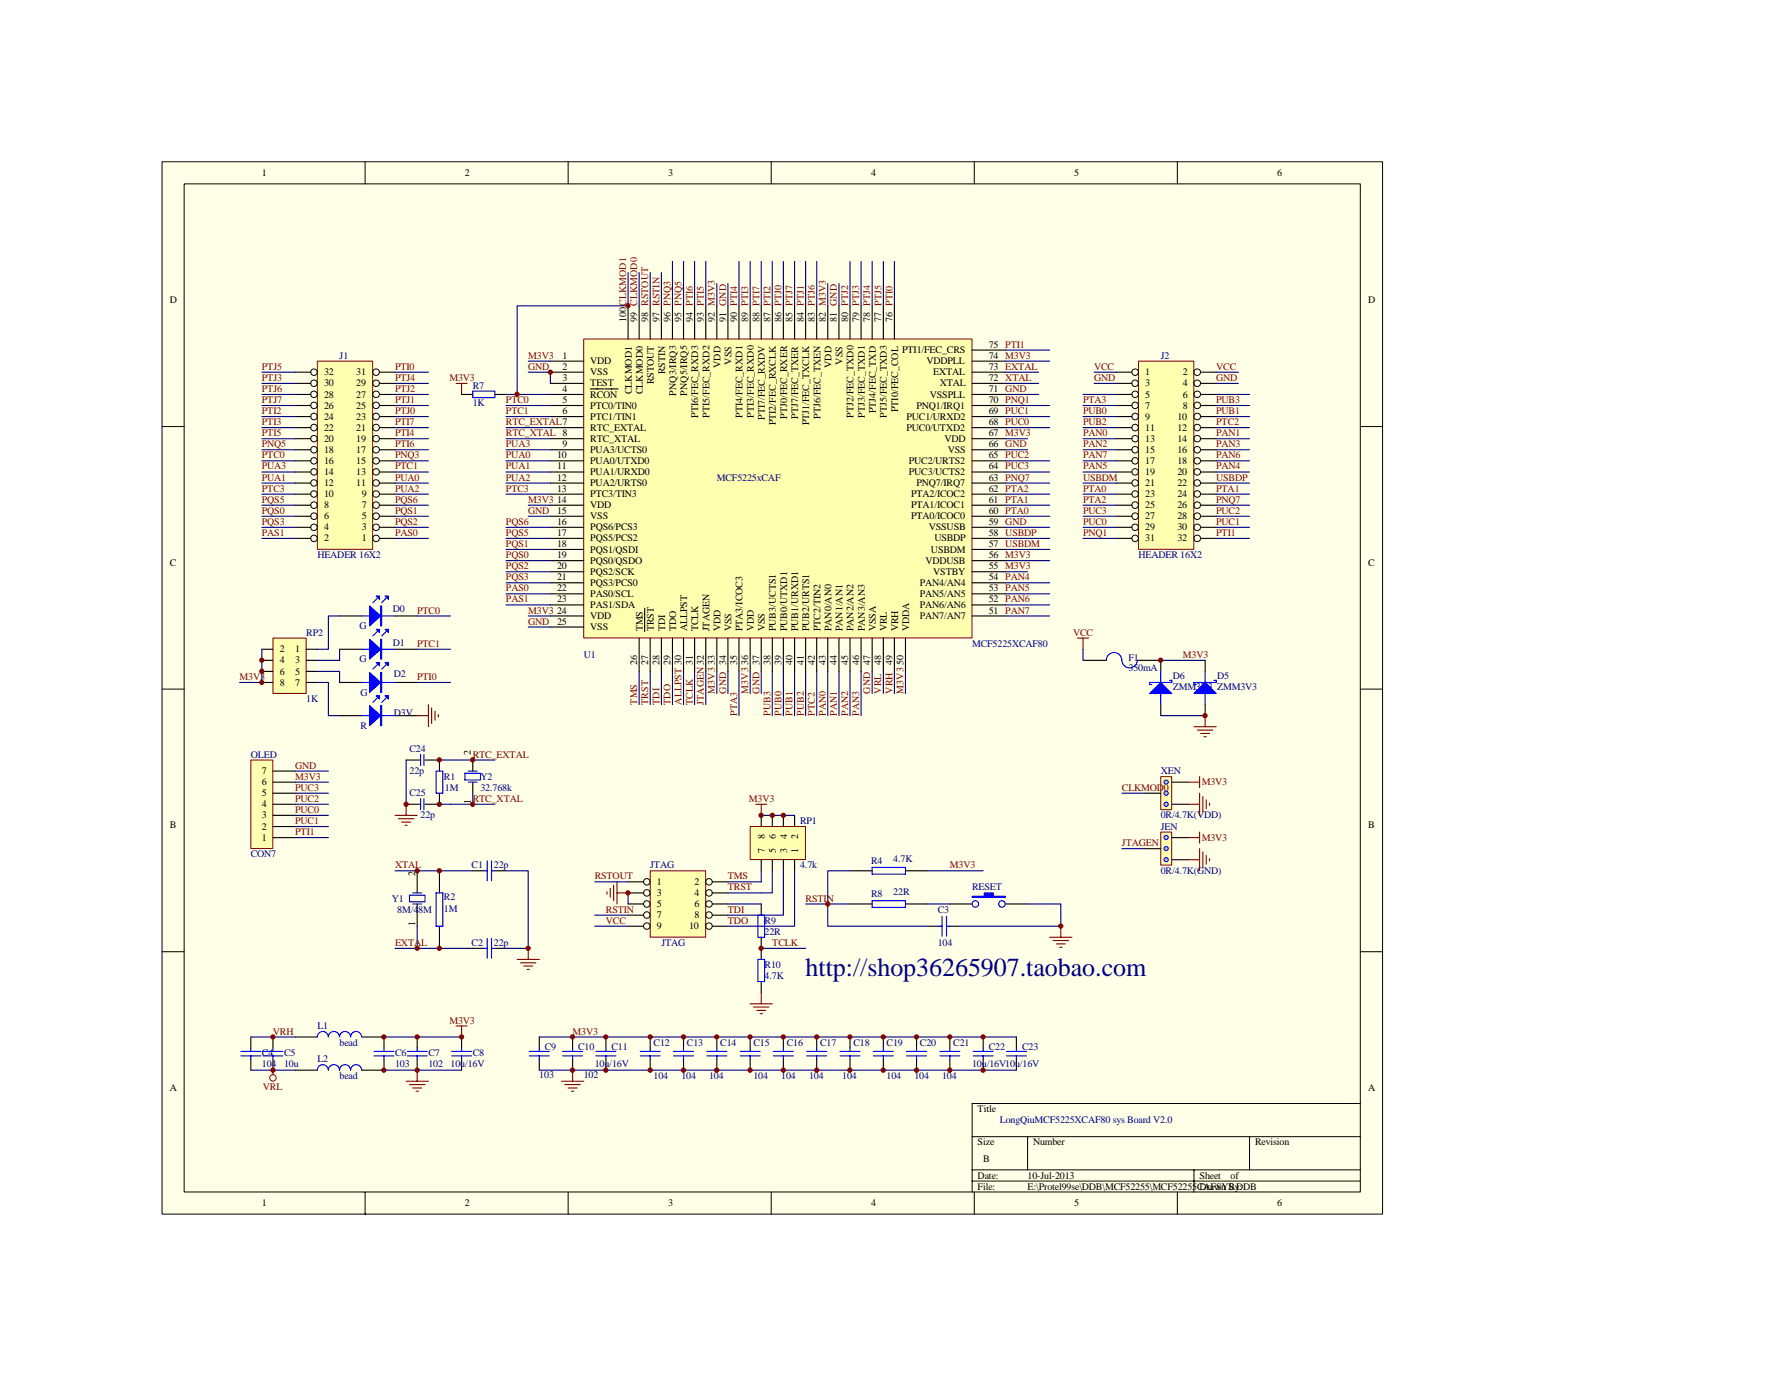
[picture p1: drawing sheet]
<svg xmlns="http://www.w3.org/2000/svg" width="279mm" height="216mm" viewBox="0 0 279 216" stroke-linecap="round" stroke-linejoin="round" font-family="sans-serif">
<defs><g id="words">
<text font-size="4.1" fill="#000080" x="126.4" y="153.1">http://shop36265907.taobao.com</text>
<g font-size="1.6">
<text x="41.1" y="27.6">1</text>
<text x="72.9" y="27.6">2</text>
<text x="104.8" y="27.6">3</text>
<text x="136.7" y="27.6">4</text>
<text x="168.5" y="27.6">5</text>
<text x="200.4" y="27.6">6</text>
<text x="26.6" y="47.6">D</text>
<text x="214.7" y="47.6">D</text>
<text x="98.2" y="50.6" transform="rotate(-90 98.2 50.6)">100CLKMOD1</text>
<text x="100" y="50.6" transform="rotate(-90 100 50.6)">99 CLKMOD0</text>
<text x="101.7" y="50.6" transform="rotate(-90 101.7 50.6)">98 RSTOUT</text>
<text x="103.4" y="50.6" transform="rotate(-90 103.4 50.6)">97 RSTIN</text>
<text x="105.2" y="50.6" transform="rotate(-90 105.2 50.6)">96 PNQ3</text>
<text x="106.9" y="50.6" transform="rotate(-90 106.9 50.6)">95 PNQ5</text>
<text x="108.7" y="50.6" transform="rotate(-90 108.7 50.6)">94 PTI6</text>
<text x="110.4" y="50.6" transform="rotate(-90 110.4 50.6)">93 PTI5</text>
<text x="112.2" y="50.6" transform="rotate(-90 112.2 50.6)">92 M3V3</text>
<text x="113.9" y="50.6" transform="rotate(-90 113.9 50.6)">91 GND</text>
<text x="115.6" y="50.6" transform="rotate(-90 115.6 50.6)">90 PTI4</text>
<text x="117.4" y="50.6" transform="rotate(-90 117.4 50.6)">89 PTI3</text>
<text x="119.1" y="50.6" transform="rotate(-90 119.1 50.6)">88 PTI7</text>
<text x="120.9" y="50.6" transform="rotate(-90 120.9 50.6)">87 PTI2</text>
<text x="122.6" y="50.6" transform="rotate(-90 122.6 50.6)">86 PTJ0</text>
<text x="124.3" y="50.6" transform="rotate(-90 124.3 50.6)">85 PTJ7</text>
<text x="126.1" y="50.6" transform="rotate(-90 126.1 50.6)">84 PTJ1</text>
<text x="127.8" y="50.6" transform="rotate(-90 127.8 50.6)">83 PTJ6</text>
<text x="129.6" y="50.6" transform="rotate(-90 129.6 50.6)">82 M3V3</text>
<text x="131.3" y="50.6" transform="rotate(-90 131.3 50.6)">81 GND</text>
<text x="133.1" y="50.6" transform="rotate(-90 133.1 50.6)">80 PTJ2</text>
<text x="134.8" y="50.6" transform="rotate(-90 134.8 50.6)">79 PTJ3</text>
<text x="136.5" y="50.6" transform="rotate(-90 136.5 50.6)">78 PTJ4</text>
<text x="138.3" y="50.6" transform="rotate(-90 138.3 50.6)">77 PTJ5</text>
<text x="140" y="50.6" transform="rotate(-90 140 50.6)">76 PTI0</text>
<text x="50.8" y="58.9">32</text>
<text x="55.9" y="58.9">31</text>
<text x="88.3" y="56.3">1</text>
<text x="88.3" y="58">2</text>
<text x="88.3" y="59.8">3</text>
<text x="92.6" y="57.1">VDD</text>
<text x="92.6" y="58.9">VSS</text>
<text x="104.3" y="58.8" transform="rotate(-90 104.3 58.8)">RSTIN</text>
<text x="113" y="57.7" transform="rotate(-90 113 57.7)">VDD</text>
<text x="114.8" y="57.2" transform="rotate(-90 114.8 57.2)">VSS</text>
<text x="130.4" y="57.7" transform="rotate(-90 130.4 57.7)">VDD</text>
<text x="132.2" y="57.2" transform="rotate(-90 132.2 57.2)">VSS</text>
<text x="141.5" y="55.4">PTI1/FEC_CRS</text>
<text x="145.4" y="57.1">VDDPLL</text>
<text x="146.4" y="58.9">EXTAL</text>
<text x="155.1" y="54.5">75 PTI1</text>
<text x="155.1" y="58">73 EXTAL</text>
<text x="155.1" y="56.3">74 M3V3</text>
<text x="155.1" y="59.8">72 XTAL</text>
<text x="179.7" y="58.9">1</text>
<text x="185.6" y="58.9">2</text>
<text x="50.8" y="65.8">24</text>
<text x="50.8" y="64.1">26</text>
<text x="50.8" y="62.4">28</text>
<text x="50.8" y="60.6">30</text>
<text x="55.9" y="65.8">23</text>
<text x="55.9" y="64.1">25</text>
<text x="55.9" y="62.4">27</text>
<text x="55.9" y="60.6">29</text>
<text x="88.3" y="61.5">4</text>
<text x="88.3" y="63.2">5</text>
<text x="88.3" y="65">6</text>
<text x="92.6" y="60.6">TEST</text>
<text x="92.6" y="62.4">RCON</text>
<text x="92.6" y="64.1">PTC0/TIN0</text>
<text x="92.6" y="65.8">PTC1/TIN1</text>
<text x="99.1" y="61.9" transform="rotate(-90 99.1 61.9)">CLKMOD1</text>
<text x="100.8" y="61.9" transform="rotate(-90 100.8 61.9)">CLKMOD0</text>
<text x="102.6" y="60.3" transform="rotate(-90 102.6 60.3)">RSTOUT</text>
<text x="106.1" y="62.1" transform="rotate(-90 106.1 62.1)">PNQ3/IRQ3</text>
<text x="107.8" y="62.1" transform="rotate(-90 107.8 62.1)">PNQ5/IRQ5</text>
<text x="109.5" y="65.5" transform="rotate(-90 109.5 65.5)">PTI6/FEC_RXD3</text>
<text x="111.3" y="65.5" transform="rotate(-90 111.3 65.5)">PTI5/FEC_RXD2</text>
<text x="116.5" y="65.5" transform="rotate(-90 116.5 65.5)">PTI4/FEC_RXD1</text>
<text x="118.3" y="65.5" transform="rotate(-90 118.3 65.5)">PTI3/FEC_RXD0</text>
<text x="120" y="65.9" transform="rotate(-90 120 65.9)">PTI7/FEC_RXDV</text>
<text x="123.5" y="65.7" transform="rotate(-90 123.5 65.7)">PTJ0/FEC_RXER</text>
<text x="125.2" y="65.7" transform="rotate(-90 125.2 65.7)">PTJ7/FEC_TXER</text>
<text x="128.7" y="65.7" transform="rotate(-90 128.7 65.7)">PTJ6/FEC_TXEN</text>
<text x="133.9" y="65.5" transform="rotate(-90 133.9 65.5)">PTJ2/FEC_TXD0</text>
<text x="135.7" y="65.5" transform="rotate(-90 135.7 65.5)">PTJ3/FEC_TXD1</text>
<text x="137.4" y="64.8" transform="rotate(-90 137.4 64.8)">PTJ4/FEC_TXD</text>
<text x="139.1" y="65.5" transform="rotate(-90 139.1 65.5)">PTJ5/FEC_TXD3</text>
<text x="140.9" y="64.7" transform="rotate(-90 140.9 64.7)">PTI0/FEC_COL</text>
<text x="142.2" y="65.8">PUC1/URXD2</text>
<text x="143.8" y="64.1">PNQ1/IRQ1</text>
<text x="145.9" y="62.4">VSSPLL</text>
<text x="147.4" y="60.6">XTAL</text>
<text x="155.1" y="63.2">70 PNQ1</text>
<text x="155.1" y="61.5">71 GND</text>
<text x="155.1" y="65">69 PUC1</text>
<text x="179.7" y="60.6">3</text>
<text x="179.7" y="62.4">5</text>
<text x="179.7" y="64.1">7</text>
<text x="179.7" y="65.8">9</text>
<text x="184.7" y="65.8">10</text>
<text x="185.6" y="60.6">4</text>
<text x="185.6" y="62.4">6</text>
<text x="185.6" y="64.1">8</text>
<text x="50.8" y="71.1">18</text>
<text x="50.8" y="69.3">20</text>
<text x="50.8" y="67.6">22</text>
<text x="55.9" y="71.1">17</text>
<text x="55.9" y="69.3">19</text>
<text x="55.9" y="67.6">21</text>
<text x="87.4" y="71.9">10</text>
<text x="88.3" y="70.2">9</text>
<text x="92.6" y="67.6">RTC_EXTAL</text>
<text x="92.6" y="69.3">RTC_XTAL</text>
<text x="92.6" y="71.1">PUA3/UCTS0</text>
<text x="121.7" y="66.8" transform="rotate(-90 121.7 66.8)">PTI2/FEC_RXCLK</text>
<text x="127" y="66.8" transform="rotate(-90 127 66.8)">PTJ1/FEC_TXCLK</text>
<text x="142.2" y="67.6">PUC0/UTXD2</text>
<text x="148.1" y="69.3">VDD</text>
<text x="148.7" y="71.1">VSS</text>
<text x="155.1" y="70.2">66 GND</text>
<text x="155.1" y="66.7">68 PUC0</text>
<text x="155.1" y="71.9">65 PUC2</text>
<text x="155.1" y="68.5">67 M3V3</text>
<text x="179.7" y="67.6">11</text>
<text x="179.7" y="69.3">13</text>
<text x="179.7" y="71.1">15</text>
<text x="184.7" y="67.6">12</text>
<text x="184.7" y="69.3">14</text>
<text x="184.7" y="71.1">16</text>
<text x="50.8" y="76.3">12</text>
<text x="50.8" y="74.5">14</text>
<text x="50.8" y="72.8">16</text>
<text x="55.9" y="76.3">11</text>
<text x="55.9" y="74.5">13</text>
<text x="55.9" y="72.8">15</text>
<text x="87.4" y="73.7">11</text>
<text x="87.4" y="75.4">12</text>
<text x="87.4" y="77.2">13</text>
<text x="92.6" y="72.8">PUA0/UTXD0</text>
<text x="92.6" y="74.5">PUA1/URXD0</text>
<text x="92.6" y="76.3">PUA2/URTS0</text>
<text x="142.6" y="74.5">PUC3/UCTS2</text>
<text x="142.6" y="72.8">PUC2/URTS2</text>
<text x="143.8" y="76.3">PNQ7/IRQ7</text>
<text x="155.1" y="75.4">63 PNQ7</text>
<text x="155.1" y="77.2">62 PTA2</text>
<text x="155.1" y="73.7">64 PUC3</text>
<text x="179.7" y="72.8">17</text>
<text x="179.7" y="74.5">19</text>
<text x="179.7" y="76.3">21</text>
<text x="184.7" y="72.8">18</text>
<text x="184.7" y="74.5">20</text>
<text x="184.7" y="76.3">22</text>
<text x="50.8" y="83.2">4</text>
<text x="50.8" y="81.5">6</text>
<text x="50.8" y="79.8">8</text>
<text x="50.8" y="78">10</text>
<text x="56.7" y="83.2">3</text>
<text x="56.7" y="81.5">5</text>
<text x="56.7" y="79.8">7</text>
<text x="56.7" y="78">9</text>
<text x="87.4" y="78.9">14</text>
<text x="87.4" y="80.6">15</text>
<text x="87.4" y="82.4">16</text>
<text x="92.6" y="78">PTC3/TIN3</text>
<text x="92.6" y="79.8">VDD</text>
<text x="92.6" y="81.5">VSS</text>
<text x="92.6" y="83.2">PQS6/PCS3</text>
<text x="142.9" y="81.5">PTA0/ICOC0</text>
<text x="142.9" y="79.8">PTA1/ICOC1</text>
<text x="142.9" y="78">PTA2/ICOC2</text>
<text x="145.7" y="83.2">VSSUSB</text>
<text x="155.1" y="80.6">60 PTA0</text>
<text x="155.1" y="78.9">61 PTA1</text>
<text x="155.1" y="82.4">59 GND</text>
<text x="179.7" y="78">23</text>
<text x="179.7" y="79.8">25</text>
<text x="179.7" y="81.5">27</text>
<text x="179.7" y="83.2">29</text>
<text x="184.7" y="78">24</text>
<text x="184.7" y="79.8">26</text>
<text x="184.7" y="81.5">28</text>
<text x="184.7" y="83.2">30</text>
<text x="26.6" y="88.8">C</text>
<text x="50.8" y="85">2</text>
<text x="56.7" y="85">1</text>
<text x="87.4" y="84.1">17</text>
<text x="87.4" y="85.8">18</text>
<text x="87.4" y="87.6">19</text>
<text x="87.4" y="89.3">20</text>
<text x="92.6" y="85">PQS5/PCS2</text>
<text x="92.6" y="86.7">PQS1/QSDI</text>
<text x="92.6" y="88.4">PQS0/QSDO</text>
<text x="145.2" y="88.4">VDDUSB</text>
<text x="146" y="86.7">USBDM</text>
<text x="146.6" y="85">USBDP</text>
<text x="155.1" y="87.6">56 M3V3</text>
<text x="155.1" y="84.1">58 USBDP</text>
<text x="155.1" y="89.3">55 M3V3</text>
<text x="155.1" y="85.8">57 USBDM</text>
<text x="179.7" y="85">31</text>
<text x="184.7" y="85">32</text>
<text x="214.7" y="88.8">C</text>
<text x="87.4" y="91.1">21</text>
<text x="87.4" y="92.8">22</text>
<text x="87.4" y="94.5">23</text>
<text x="92.6" y="90.2">PQS2/SCK</text>
<text x="92.6" y="91.9">PQS3/PCS0</text>
<text x="92.6" y="93.7">PAS0/SCL</text>
<text x="92.6" y="95.4">PAS1/SDA</text>
<text x="144.3" y="95.4">PAN6/AN6</text>
<text x="144.3" y="93.7">PAN5/AN5</text>
<text x="144.3" y="91.9">PAN4/AN4</text>
<text x="146.4" y="90.2">VSTBY</text>
<text x="155.1" y="94.5">52 PAN6</text>
<text x="155.1" y="92.8">53 PAN5</text>
<text x="155.1" y="91.1">54 PAN4</text>
<text x="87.4" y="96.3">24</text>
<text x="87.4" y="98">25</text>
<text x="92.6" y="97.1">VDD</text>
<text x="92.6" y="98.9">VSS</text>
<text x="100.8" y="99.1" transform="rotate(-90 100.8 99.1)">TMS</text>
<text x="102.6" y="99.1" transform="rotate(-90 102.6 99.1)">TRST</text>
<text x="104.3" y="99.1" transform="rotate(-90 104.3 99.1)">TDI</text>
<text x="106.1" y="99.1" transform="rotate(-90 106.1 99.1)">TDO</text>
<text x="107.8" y="99.1" transform="rotate(-90 107.8 99.1)">ALLPST</text>
<text x="109.5" y="99.1" transform="rotate(-90 109.5 99.1)">TCLK</text>
<text x="111.3" y="99.1" transform="rotate(-90 111.3 99.1)">JTAGEN</text>
<text x="113" y="99.1" transform="rotate(-90 113 99.1)">VDD</text>
<text x="114.8" y="99.1" transform="rotate(-90 114.8 99.1)">VSS</text>
<text x="116.5" y="99.1" transform="rotate(-90 116.5 99.1)">PTA3/ICOC3</text>
<text x="118.3" y="99.1" transform="rotate(-90 118.3 99.1)">VDD</text>
<text x="120" y="99.1" transform="rotate(-90 120 99.1)">VSS</text>
<text x="121.7" y="99.1" transform="rotate(-90 121.7 99.1)">PUB3/UCTS1</text>
<text x="123.5" y="99.1" transform="rotate(-90 123.5 99.1)">PUB0/UTXD1</text>
<text x="125.2" y="99.1" transform="rotate(-90 125.2 99.1)">PUB1/URXD1</text>
<text x="127" y="99.1" transform="rotate(-90 127 99.1)">PUB2/URTS1</text>
<text x="128.7" y="99.1" transform="rotate(-90 128.7 99.1)">PTC2/TIN2</text>
<text x="130.4" y="99.1" transform="rotate(-90 130.4 99.1)">PAN0/AN0</text>
<text x="132.2" y="99.1" transform="rotate(-90 132.2 99.1)">PAN1/AN1</text>
<text x="133.9" y="99.1" transform="rotate(-90 133.9 99.1)">PAN2/AN2</text>
<text x="135.7" y="99.1" transform="rotate(-90 135.7 99.1)">PAN3/AN3</text>
<text x="137.4" y="99.1" transform="rotate(-90 137.4 99.1)">VSSA</text>
<text x="139.1" y="99.1" transform="rotate(-90 139.1 99.1)">VRL</text>
<text x="140.9" y="99.1" transform="rotate(-90 140.9 99.1)">VRH</text>
<text x="142.6" y="99.1" transform="rotate(-90 142.6 99.1)">VDDA</text>
<text x="144.3" y="97.1">PAN7/AN7</text>
<text x="155.1" y="96.3">51 PAN7</text>
<text x="43.9" y="102.4">2</text>
<text x="43.9" y="104.1">4</text>
<text x="43.9" y="105.8">6</text>
<text x="43.9" y="107.6">8</text>
<text x="46.3" y="102.4">1</text>
<text x="46.3" y="104.1">3</text>
<text x="46.3" y="105.8">5</text>
<text x="46.3" y="107.6">7</text>
<text x="100" y="104.3" transform="rotate(-90 100 104.3)">26</text>
<text x="101.7" y="104.3" transform="rotate(-90 101.7 104.3)">27</text>
<text x="103.4" y="104.3" transform="rotate(-90 103.4 104.3)">28</text>
<text x="105.2" y="104.3" transform="rotate(-90 105.2 104.3)">29</text>
<text x="108.7" y="104.3" transform="rotate(-90 108.7 104.3)">31</text>
<text x="112.2" y="104.3" transform="rotate(-90 112.2 104.3)">33</text>
<text x="115.6" y="104.3" transform="rotate(-90 115.6 104.3)">35</text>
<text x="117.4" y="104.3" transform="rotate(-90 117.4 104.3)">36</text>
<text x="120.9" y="104.3" transform="rotate(-90 120.9 104.3)">38</text>
<text x="122.6" y="104.3" transform="rotate(-90 122.6 104.3)">39</text>
<text x="124.3" y="104.3" transform="rotate(-90 124.3 104.3)">40</text>
<text x="126.1" y="104.3" transform="rotate(-90 126.1 104.3)">41</text>
<text x="127.8" y="104.3" transform="rotate(-90 127.8 104.3)">42</text>
<text x="129.6" y="104.3" transform="rotate(-90 129.6 104.3)">43</text>
<text x="131.3" y="104.3" transform="rotate(-90 131.3 104.3)">44</text>
<text x="133.1" y="104.3" transform="rotate(-90 133.1 104.3)">45</text>
<text x="134.8" y="104.3" transform="rotate(-90 134.8 104.3)">46</text>
<text x="138.3" y="104.3" transform="rotate(-90 138.3 104.3)">48</text>
<text x="140" y="104.3" transform="rotate(-90 140 104.3)">49</text>
<text x="141.8" y="104.3" transform="rotate(-90 141.8 104.3)">50</text>
<text x="73.9" y="118.4" transform="rotate(-90 73.9 118.4)">2</text>
<text x="41.1" y="124.9">5</text>
<text x="41.1" y="123.2">6</text>
<text x="41.1" y="121.5">7</text>
<text x="26.6" y="130">B</text>
<text x="41.1" y="131.9">1</text>
<text x="41.1" y="130.2">2</text>
<text x="41.1" y="128.4">3</text>
<text x="41.1" y="126.7">4</text>
<text x="73.9" y="126.2" transform="rotate(-90 73.9 126.2)">1</text>
<text x="120" y="131.6" transform="rotate(-90 120 131.6)">8</text>
<text x="121.7" y="131.6" transform="rotate(-90 121.7 131.6)">6</text>
<text x="123.5" y="131.6" transform="rotate(-90 123.5 131.6)">4</text>
<text x="125.2" y="131.6" transform="rotate(-90 125.2 131.6)">2</text>
<text x="214.7" y="130">B</text>
<text x="65.2" y="137.5" transform="rotate(-90 65.2 137.5)">2</text>
<text x="120" y="133.9" transform="rotate(-90 120 133.9)">7</text>
<text x="121.7" y="133.9" transform="rotate(-90 121.7 133.9)">5</text>
<text x="123.5" y="133.9" transform="rotate(-90 123.5 133.9)">3</text>
<text x="125.2" y="133.9" transform="rotate(-90 125.2 133.9)">1</text>
<text x="103.1" y="138.9">1</text>
<text x="103.1" y="140.6">3</text>
<text x="103.1" y="142.3">5</text>
<text x="109" y="138.9">2</text>
<text x="109" y="140.6">4</text>
<text x="109" y="142.3">6</text>
<text x="65.2" y="145.3" transform="rotate(-90 65.2 145.3)">1</text>
<text x="103.1" y="144.1">7</text>
<text x="103.1" y="145.8">9</text>
<text x="108.1" y="145.8">10</text>
<text x="109" y="144.1">8</text>
<text x="26.6" y="171.2">A</text>
<text x="214.7" y="171.2">A</text>
<text x="153.4" y="174.5">Title</text>
<text x="153.4" y="179.7">Size</text>
<text x="162.1" y="179.7">Number</text>
<text x="196.9" y="179.7">Revision</text>
<text x="153.4" y="184.9">Date:</text>
<text x="154.2" y="182.3">B</text>
<text x="161.2" y="184.9">10-Jul-2013</text>
<text x="188.2" y="184.9">Sheet</text>
<text x="193.1" y="184.9">of</text>
<text x="41.1" y="189.3">1</text>
<text x="72.9" y="189.3">2</text>
<text x="104.8" y="189.3">3</text>
<text x="136.7" y="189.3">4</text>
<text x="153.4" y="186.7">File:</text>
<text x="161.2" y="186.7">E:\Protel99se\DDB\MCF52255\MCF52255CAFSYS.DDB</text>
<text x="168.5" y="189.3">5</text>
<text x="188.2" y="186.7">Drawn By:</text>
<text x="200.4" y="189.3">6</text>
</g>
<g font-size="1.6" fill="#800000">
<text x="41.1" y="58">PTJ5</text>
<text x="41.1" y="59.8">PTJ3</text>
<text x="62" y="58">PTI0</text>
<text x="62" y="59.8">PTJ4</text>
<text x="70.5" y="59.8">M3V3</text>
<text x="82.9" y="56.3">M3V3</text>
<text x="82.9" y="58">GND</text>
<text x="171.6" y="58">VCC</text>
<text x="171.6" y="59.8">GND</text>
<text x="190.8" y="59.8">GND</text>
<text x="190.8" y="58">VCC</text>
<text x="41.1" y="61.5">PTJ6</text>
<text x="41.1" y="63.2">PTJ7</text>
<text x="41.1" y="65">PTI2</text>
<text x="62" y="61.5">PTJ2</text>
<text x="62" y="63.2">PTJ1</text>
<text x="62" y="65">PTJ0</text>
<text x="79.4" y="63.2">PTC0</text>
<text x="79.4" y="65">PTC1</text>
<text x="169.9" y="65">PUB0</text>
<text x="169.9" y="63.2">PTA3</text>
<text x="190.8" y="65">PUB1</text>
<text x="190.8" y="63.2">PUB3</text>
<text x="41.1" y="70.2">PNQ5</text>
<text x="41.1" y="66.7">PTI3</text>
<text x="41.1" y="68.5">PTI5</text>
<text x="41.1" y="71.9">PTC0</text>
<text x="62" y="71.9">PNQ3</text>
<text x="62" y="68.5">PTI4</text>
<text x="62" y="70.2">PTI6</text>
<text x="62" y="66.7">PTI7</text>
<text x="79.4" y="71.9">PUA0</text>
<text x="79.4" y="70.2">PUA3</text>
<text x="79.4" y="66.7">RTC_EXTAL7</text>
<text x="79.4" y="68.5">RTC_XTAL 8</text>
<text x="169.9" y="68.5">PAN0</text>
<text x="169.9" y="70.2">PAN2</text>
<text x="169.9" y="71.9">PAN7</text>
<text x="169.9" y="66.7">PUB2</text>
<text x="190.8" y="68.5">PAN1</text>
<text x="190.8" y="70.2">PAN3</text>
<text x="190.8" y="71.9">PAN6</text>
<text x="190.8" y="66.7">PTC2</text>
<text x="41.1" y="75.4">PUA1</text>
<text x="41.1" y="73.7">PUA3</text>
<text x="41.1" y="77.2">PTC3</text>
<text x="62" y="73.7">PTC1</text>
<text x="62" y="75.4">PUA0</text>
<text x="62" y="77.2">PUA2</text>
<text x="79.4" y="73.7">PUA1</text>
<text x="79.4" y="75.4">PUA2</text>
<text x="79.4" y="77.2">PTC3</text>
<text x="169.9" y="77.2">PTA0</text>
<text x="169.9" y="75.4">USBDM</text>
<text x="169.9" y="73.7">PAN5</text>
<text x="190.8" y="75.4">USBDP</text>
<text x="190.8" y="77.2">PTA1</text>
<text x="190.8" y="73.7">PAN4</text>
<text x="41.1" y="80.6">PQS0</text>
<text x="41.1" y="82.4">PQS3</text>
<text x="41.1" y="78.9">PQS5</text>
<text x="62" y="82.4">PQS2</text>
<text x="62" y="80.6">PQS1</text>
<text x="62" y="78.9">PQS6</text>
<text x="79.4" y="82.4">PQS6</text>
<text x="82.9" y="78.9">M3V3</text>
<text x="82.9" y="80.6">GND</text>
<text x="169.9" y="82.4">PUC0</text>
<text x="169.9" y="80.6">PUC3</text>
<text x="169.9" y="78.9">PTA2</text>
<text x="190.8" y="82.4">PUC1</text>
<text x="190.8" y="78.9">PNQ7</text>
<text x="190.8" y="80.6">PUC2</text>
<text x="41.1" y="84.1">PAS1</text>
<text x="62" y="84.1">PAS0</text>
<text x="79.4" y="87.6">PQS0</text>
<text x="79.4" y="85.8">PQS1</text>
<text x="79.4" y="89.3">PQS2</text>
<text x="79.4" y="84.1">PQS5</text>
<text x="169.9" y="84.1">PNQ1</text>
<text x="190.8" y="84.1">PTI1</text>
<text x="79.4" y="91.1">PQS3</text>
<text x="79.4" y="92.8">PAS0</text>
<text x="79.4" y="94.5">PAS1</text>
<text x="65.4" y="101.5">PTC1</text>
<text x="65.4" y="96.3">PTC0</text>
<text x="82.9" y="96.3">M3V3</text>
<text x="82.9" y="98">GND</text>
<text x="168.3" y="99.7">VCC</text>
<text x="37.6" y="106.7">M3V3</text>
<text x="65.4" y="106.7">PTI0</text>
<text x="185.6" y="103.2">M3V3</text>
<text x="100" y="110.6" transform="rotate(-90 100 110.6)">TMS</text>
<text x="101.7" y="110.6" transform="rotate(-90 101.7 110.6)">TRST</text>
<text x="103.4" y="110.6" transform="rotate(-90 103.4 110.6)">TDI</text>
<text x="105.2" y="110.6" transform="rotate(-90 105.2 110.6)">TDO</text>
<text x="106.9" y="110.6" transform="rotate(-90 106.9 110.6)">ALLPST 30</text>
<text x="108.7" y="110.6" transform="rotate(-90 108.7 110.6)">TCLK</text>
<text x="110.4" y="110.6" transform="rotate(-90 110.4 110.6)">JTAGEN 32</text>
<text x="112.2" y="108.8" transform="rotate(-90 112.2 108.8)">M3V3</text>
<text x="113.9" y="108.8" transform="rotate(-90 113.9 108.8)">GND 34</text>
<text x="115.6" y="112.3" transform="rotate(-90 115.6 112.3)">PTA3</text>
<text x="117.4" y="108.8" transform="rotate(-90 117.4 108.8)">M3V3</text>
<text x="119.1" y="108.8" transform="rotate(-90 119.1 108.8)">GND 37</text>
<text x="120.9" y="112.3" transform="rotate(-90 120.9 112.3)">PUB3</text>
<text x="122.6" y="112.3" transform="rotate(-90 122.6 112.3)">PUB0</text>
<text x="124.3" y="112.3" transform="rotate(-90 124.3 112.3)">PUB1</text>
<text x="126.1" y="112.3" transform="rotate(-90 126.1 112.3)">PUB2</text>
<text x="127.8" y="112.3" transform="rotate(-90 127.8 112.3)">PTC2</text>
<text x="129.6" y="112.3" transform="rotate(-90 129.6 112.3)">PAN0</text>
<text x="131.3" y="112.3" transform="rotate(-90 131.3 112.3)">PAN1</text>
<text x="133.1" y="112.3" transform="rotate(-90 133.1 112.3)">PAN2</text>
<text x="134.8" y="112.3" transform="rotate(-90 134.8 112.3)">PAN3</text>
<text x="136.5" y="108.8" transform="rotate(-90 136.5 108.8)">GND 47</text>
<text x="138.3" y="108.8" transform="rotate(-90 138.3 108.8)">VRL</text>
<text x="140" y="108.8" transform="rotate(-90 140 108.8)">VRH</text>
<text x="141.8" y="108.8" transform="rotate(-90 141.8 108.8)">M3V3</text>
<text x="74.2" y="118.9">RTC_EXTAL</text>
<text x="46.3" y="120.6">GND</text>
<text x="46.3" y="122.3">M3V3</text>
<text x="46.3" y="125.8">PUC2</text>
<text x="46.3" y="124.1">PUC3</text>
<text x="74.2" y="125.8">RTC_XTAL</text>
<text x="117.5" y="125.8">M3V3</text>
<text x="176" y="124.1">CLKMOD0</text>
<text x="188.5" y="123.2">M3V3</text>
<text x="46.3" y="127.6">PUC0</text>
<text x="46.3" y="129.3">PUC1</text>
<text x="46.3" y="131">PTI1</text>
<text x="188.5" y="131.9">M3V3</text>
<text x="62" y="136.2">XTAL</text>
<text x="93.3" y="138">RSTOUT</text>
<text x="114.2" y="138">TMS</text>
<text x="149" y="136.3">M3V3</text>
<text x="176" y="132.8">JTAGEN</text>
<text x="95.1" y="143.2">RSTIN</text>
<text x="114.2" y="139.7">TRST</text>
<text x="114.2" y="143.2">TDI</text>
<text x="126.4" y="141.5">RSTIN</text>
<text x="62" y="148.4">EXTAL</text>
<text x="95.1" y="144.9">VCC</text>
<text x="114.2" y="144.9">TDO</text>
<text x="121.2" y="148.4">TCLK</text>
<text x="70.5" y="160.6">M3V3</text>
<text x="42.8" y="162.3">VRH</text>
<text x="89.8" y="162.3">M3V3</text>
<text x="41.3" y="171">VRL</text>
</g>
<g font-size="1.6" fill="#000080">
<text x="53.3" y="56.3">J1</text>
<text x="182.1" y="56.3">J2</text>
<text x="74.2" y="61">R7</text>
<text x="74.2" y="63.8">1K</text>
<text x="112.5" y="75.4">MCF5225xCAF</text>
<text x="49.8" y="87.6">HEADER 16X2</text>
<text x="178.6" y="87.6">HEADER 16X2</text>
<text x="48" y="99.7">RP2</text>
<text x="56.4" y="98.7">G</text>
<text x="61.6" y="101.3">D1</text>
<text x="61.6" y="96.1">D0</text>
<text x="152.5" y="101.5">MCF5225XCAF80</text>
<text x="56.4" y="103.9">G</text>
<text x="61.8" y="106.2">D2</text>
<text x="91.6" y="103.2">U1</text>
<text x="177" y="103.7">F1</text>
<text x="177" y="105.3">350mA</text>
<text x="184" y="106.5">D6</text>
<text x="191" y="106.5">D5</text>
<text x="48" y="110.2">1K</text>
<text x="56.6" y="109.1">G</text>
<text x="61.8" y="112.3">D3V</text>
<text x="184" y="108.3">ZMM3V3 ZMM3V3</text>
<text x="39.3" y="118.9">OLED</text>
<text x="56.6" y="114.3">R</text>
<text x="64.2" y="118">C24</text>
<text x="64.2" y="121.5">22p</text>
<text x="64.2" y="124.9">C25</text>
<text x="69.6" y="122.3">R1</text>
<text x="69.8" y="124.1">1M</text>
<text x="75.4" y="122.3">Y2</text>
<text x="75.4" y="124.1">32.768k</text>
<text x="182.1" y="121.5">XEN</text>
<text x="66" y="128.4">22p</text>
<text x="125.5" y="129.3">RP1</text>
<text x="182.1" y="128.4">0R/4.7K(VDD)</text>
<text x="182.1" y="130.2">JEN</text>
<text x="39.3" y="134.5">CON7</text>
<text x="74" y="136.2">C1</text>
<text x="77.5" y="136.2">22p</text>
<text x="102" y="136.3">JTAG</text>
<text x="125.5" y="136.3">4.7k</text>
<text x="136.7" y="135.6">R4</text>
<text x="140.1" y="135.2">4.7K</text>
<text x="182.1" y="137.1">0R/4.7K(GND)</text>
<text x="61.4" y="141.5">Y1</text>
<text x="62.3" y="143.2">8M/48M</text>
<text x="69.6" y="141.3">R2</text>
<text x="69.6" y="143">1M</text>
<text x="136.7" y="140.8">R8</text>
<text x="140.1" y="140.4">22R</text>
<text x="147.1" y="143.2">C3</text>
<text x="152.5" y="139.7">RESET</text>
<text x="74" y="148.4">C2</text>
<text x="77.5" y="148.4">22p</text>
<text x="103.8" y="148.4">JTAG</text>
<text x="120" y="144.9">R9</text>
<text x="120" y="146.7">22R</text>
<text x="147.1" y="148.4">104</text>
<text x="120" y="151.9">R10</text>
<text x="120" y="153.6">4.7K</text>
<text x="49.8" y="161.5">L1</text>
<text x="41.1" y="165.6">C4</text>
<text x="41.1" y="167.4">104</text>
<text x="44.6" y="165.6">C5</text>
<text x="44.6" y="167.4">10u</text>
<text x="49.8" y="166.7">L2</text>
<text x="53.3" y="164.1">bead</text>
<text x="62" y="165.6">C6</text>
<text x="62" y="167.4">103</text>
<text x="67.2" y="165.6">C7</text>
<text x="67.2" y="167.4">102</text>
<text x="70.7" y="167.4">10u/16V</text>
<text x="74.2" y="165.6">C8</text>
<text x="85.5" y="164.8">C9</text>
<text x="90.7" y="164.8">C10</text>
<text x="93.3" y="167.4">10u/16V</text>
<text x="95.9" y="164.8">C11</text>
<text x="102.5" y="164.1">C12</text>
<text x="107.8" y="164.1">C13</text>
<text x="113" y="164.1">C14</text>
<text x="118.2" y="164.1">C15</text>
<text x="123.4" y="164.1">C16</text>
<text x="128.7" y="164.1">C17</text>
<text x="133.9" y="164.1">C18</text>
<text x="139.1" y="164.1">C19</text>
<text x="144.3" y="164.1">C20</text>
<text x="149.5" y="164.1">C21</text>
<text x="152.5" y="167.4">10u/16V10u/16V</text>
<text x="155.1" y="164.8">C22</text>
<text x="160.3" y="164.8">C23</text>
<text x="53.3" y="169.3">bead</text>
<text x="84.6" y="169.1">103</text>
<text x="91.6" y="169.1">102</text>
<text x="102.5" y="169.3">104</text>
<text x="106.9" y="169.3">104</text>
<text x="111.2" y="169.3">104</text>
<text x="118.2" y="169.3">104</text>
<text x="122.6" y="169.3">104</text>
<text x="126.9" y="169.3">104</text>
<text x="132.1" y="169.3">104</text>
<text x="139.1" y="169.3">104</text>
<text x="143.4" y="169.3">104</text>
<text x="147.8" y="169.3">104</text>
<text x="156.8" y="176.2">LongQiuMCF5225XCAF80 sys Board V2.0</text>
</g>
</g></defs>
<path d="M25.4 25.4h191.5v165.1h-191.5z" fill="#ffffe8"/>
<g fill="none" stroke="#000" stroke-width=".16">
<path d="M25.4 25.4h191.5v165.1h-191.5zM28.9 28.9h184.5v158.1h-184.5zM57.3 25.4v3.5M89.1 25.4v3.5M121 25.4v3.5M152.8 25.4v3.5M184.7 25.4v3.5M25.4 66.9h3.5M213.4 66.9h3.5M25.4 108.1h3.5M213.4 108.1h3.5M25.4 149.3h3.5"/>
<path d="M213.4 149.3h3.5M152.5 178.4h60.9M161.2 178.4v5.2M196 178.4v5.2M213.4 173.1h-60.9v13.9M57.3 187v3.5M89.1 187v3.5M121 187v3.5M152.5 183.6h60.9M152.5 185.3h60.9M152.8 187v3.5M184.7 187v3.5"/>
<path d="M187.3 183.6v3.4"/>
</g>
<g fill="none" stroke="#000" stroke-width=".17">
<path d="M65.4 136.6v3.5M68.9 136.6v3.5M74.2 136.6h1.7M77.6 136.6h1.8M133.3 136.6h3.5M142 136.6h3.5M65.4 141.8v3.5M68.9 145.3v3.5M74.2 148.8h1.7M77.6 148.8h1.8M133.3 141.8h3.5M142 141.8h3.5"/>
<path d="M145.5 145.3h1.8M149 145.3h1.7"/>
</g>
<g fill="none" stroke="#00f" stroke-width=".17">
<path d="M75.9 136.6h.5M76.4 135.1v3.1M77.1 136.6h.5M77.1 135.1v3.1M136.8 136.1h5.2v1.1h-5.2zM64.2 140.5h2.5v1h-2.5zM64.7 140.1h1.4M64.7 141.8h1.4M68.4 140.1h1.1v5.2h-1.1zM75.9 148.8h.5M76.4 147.2v3.2M77.1 147.2v3.2"/>
<path d="M77.1 148.8h.5M136.8 141.3h5.2v1.1h-5.2zM147.3 145.3h.5M147.8 143.8v3.1M148.5 145.3h.5M148.5 143.8v3.1"/>
</g>
<path d="M65.4 101.9h5.3M65.4 107.1h5.3M68.9 136.6h5.3M79.4 136.6h3.5v12.2h-3.5M65.4 145.3v3.5M68.9 148.8h5.3" fill="none" stroke="#000080" stroke-width=".17"/>
<path d="M81.1 150.5h3.5M81.6 151.1h2.5M82.2 151.6h1.4M82.7 152.1h.3M82.9 148.8v1.7" fill="none" stroke="#800000" stroke-width=".17"/>
<path d="M102 136.7h8.7v10.3h-8.7z" fill="#ffffb0"/>
<g fill="none" stroke="#800000" stroke-width=".16">
<path d="M102 136.6h8.7v10.4h-8.7z"/>
<circle cx="42.8" cy="169.1" r=".51"/>
</g>
<g fill="none" stroke="#000" stroke-width=".16">
<circle cx="101.5" cy="138.4" r=".51"/>
<circle cx="111.2" cy="138.4" r=".51"/>
<circle cx="101.5" cy="145.3" r=".51"/>
<circle cx="101.5" cy="143.6" r=".51"/>
<circle cx="101.5" cy="141.8" r=".51"/>
<circle cx="101.5" cy="140.1" r=".51"/>
<circle cx="111.2" cy="143.6" r=".51"/>
<circle cx="111.2" cy="145.3" r=".51"/>
<circle cx="111.2" cy="141.8" r=".51"/>
<circle cx="111.2" cy="140.1" r=".51"/>
</g>
<g fill="none" stroke="#000" stroke-width=".17">
<path d="M53.3 112.3h3.4M53.3 101.9h3.4M53.3 107.1h3.4M62 112.3h3.4M62 101.9h3.4M62 107.1h3.4M98.5 138.4h2.5M111.8 138.4h2.4M98.5 140.1h2.5M98.5 141.8h2.5M98.5 143.6h2.5M98.5 145.3h2.5"/>
<path d="M111.8 140.1h2.4M111.8 141.8h2.4M111.8 143.6h2.4M111.8 145.3h2.4M149 141.8h3.5M157.7 141.8h3.5M39.3 162.7v1.7M39.3 166.2v1.7M42.8 162.7v1.7M42.8 166.2v1.7M46.3 162.7h3.5M46.3 167.9h3.5"/>
<path d="M56.7 162.7h3.5v1.7M60.2 166.2v1.7h-3.5M65.4 162.7v1.7M65.4 166.2v1.7M72.4 162.7v1.7M72.4 166.2v1.7M84.6 162.7v1.7M84.6 166.2v1.7M89.8 162.7v1.7M89.8 166.2v1.7M95.1 162.7v1.7M95.1 166.2v1.7"/>
<path d="M102 162.7v1.7M102 166.2v1.7"/>
</g>
<g fill="none" stroke="#800000" stroke-width=".17">
<path d="M65.4 112.3h1.8M67.2 110.6v3.4M67.7 111.1v2.4M68.2 111.6v1.4M68.8 112.1v.4M169 100.1h1.8M169.9 100.1v1.8M95.2 139.9v.4M95.7 139.4v1.4M96.3 138.9v2.4M96.8 138.4v3.4M96.8 140.1h1.7"/>
<path d="M164.7 147.1h3.5M165.2 147.6h2.4M165.7 148.1h1.4M166.2 148.6h.4M166.4 145.3v1.8M42.8 167.9v.7M63.7 169.7h3.5M64.2 170.2h2.5M64.7 170.7h1.4M65.3 171.2h.3M65.4 167.9v1.8M71.5 161h1.8"/>
<path d="M72.4 161v1.7M88.1 169.7h3.5M88.6 170.2h2.4M89.1 170.7h1.4M89.7 171.2h.3M89.8 167.9v1.8"/>
</g>
<g fill="none" stroke="#000080" stroke-width=".17">
<path d="M62 58.4h5.2M190.8 58.4h3.5M62 60.2h5.2M62 61.9h5.2M62 63.6h5.2M62 65.4h5.2M62 67.1h5.2M62 68.8h5.2M62 70.6h5.2M62 72.3h5.2M62 74.1h5.2M62 75.8h5.2"/>
<path d="M62 77.5h5.2M62 79.3h5.2M190.8 60.2h3.5M190.8 61.9h5.2M190.8 63.6h5.2M190.8 65.4h5.2M190.8 67.1h5.2M190.8 68.8h5.2M190.8 70.6h5.2M190.8 72.3h5.2M190.8 74.1h5.2M190.8 75.8h5.2"/>
<path d="M190.8 77.5h5.2M190.8 79.3h5.2M62 81h5.2M62 82.7h5.2M62 84.5h5.2M190.8 81h5.2M190.8 82.7h5.2M190.8 84.5h5.2M133.3 136.6h-3.4v8.7h15.6M145.5 136.6h8.7M93.3 145.3h5.2M98.5 140.1v1.7"/>
<path d="M114.2 145.3h5.2M126.4 141.8h7M145.5 141.8h3.5M161.2 141.8h5.2v3.5h-15.7M39.3 162.7h7M39.3 167.9h7M60.2 162.7h12.2M60.2 167.9h12.2M84.6 162.7h10.5M84.6 167.9h64.4"/>
</g>
<g fill="#00f" stroke="#00f" stroke-width=".17">
<path d="M58 110.7l1.7 1.6-1.7 1.6z"/>
<path d="M60.4 109.2h.5v.5z"/>
<path d="M59 109.2h.5v.5z"/>
<path d="M58 100.3l1.7 1.6-1.7 1.5z"/>
<path d="M60.4 98.7h.5v.6z"/>
<path d="M59 98.7h.5v.6z"/>
<path d="M58 105.5l1.7 1.6-1.7 1.5z"/>
<path d="M60.4 103.9h.5v.6z"/>
<path d="M59 103.9h.5v.6z"/>
<path d="M152.5 140.6h1.9v-.5h1.4v.5h1.9v.2h-5.2z" fill-rule="evenodd"/>
<path d="M59.7 110.7h.2v3.2h-.2z" fill-rule="evenodd"/>
<path d="M59.7 100.3h.2v3.1h-.2z" fill-rule="evenodd"/>
<path d="M59.7 105.5h.2v3.1h-.2z" fill-rule="evenodd"/>
</g>
<g fill="none" stroke="#00f" stroke-width=".17">
<path d="M59.2 99.1l-.7 .7M60.6 99.1l-.7 .7M56.7 112.3h5.3M56.7 101.9h5.3M56.7 107.1h5.3M59.2 109.5l-.7 .7M59.2 104.3l-.7 .7M60.6 109.5l-.7 .7M60.6 104.3l-.7 .7M37.8 165.7h3.1M37.8 165h3.1M39.3 164.4v.6"/>
<path d="M39.3 165.7v.5M41.3 165.7h3.1M41.3 165h3.1M42.8 164.4v.6M42.8 165.7v.5M49.8 162.7a.86 .86 0 0 1 .8-.9 .86 .86 0 0 1 .9 .9M49.8 167.9a.86 .86 0 0 1 .8-.9 .86 .86 0 0 1 .9 .9M51.5 162.7a.87 .87 0 0 1 .9-.9 .87 .87 0 0 1 .9 .9 .87 .87 0 0 1 .8-.9 .87 .87 0 0 1 .9 .9M51.5 167.9a.87 .87 0 0 1 .9-.9 .87 .87 0 0 1 .9 .9 .87 .87 0 0 1 .8-.9 .87 .87 0 0 1 .9 .9M55 162.7a.86 .86 0 0 1 .9-.9 .86 .86 0 0 1 .8 .9M55 167.9a.86 .86 0 0 1 .9-.9 .86 .86 0 0 1 .8 .9M58.7 165.7h3.1"/>
<path d="M58.7 165h3.1M60.2 164.4v.6M60.2 165.7v.5M63.9 165.7h3.1M63.9 165h3.1M65.4 164.4v.6M65.4 165.7v.5M70.8 165.7h3.2M70.8 165h3.2M72.4 164.4v.6M72.4 165.7v.5M83 165.7h3.2"/>
<path d="M83 165h3.2M84.6 164.4v.6M84.6 165.7v.5M88.3 165.7h3.1M88.3 165h3.1M89.8 164.4v.6M89.8 165.7v.5M93.5 165.7h3.1M93.5 165h3.1M95.1 164.4v.6M95.1 165.7v.5M100.4 165.7h3.2"/>
<path d="M100.4 165h3.2M102 164.4v.6M102 165.7v.5"/>
<circle cx="153" cy="141.8" r=".51"/>
<circle cx="157.2" cy="141.8" r=".51"/>
</g>
<path d="M49.8 56.7h8.7v29.5h-8.7z" fill="#ffffb0"/>
<path d="M49.8 56.7h8.7v29.5h-8.7z" fill="none" stroke="#800000" stroke-width=".16"/>
<g fill="none" stroke="#000" stroke-width=".16">
<circle cx="49.3" cy="58.4" r=".51"/>
<circle cx="59" cy="58.4" r=".52"/>
<circle cx="49.2" cy="67.1" r=".52"/>
<circle cx="49.2" cy="65.4" r=".52"/>
<circle cx="49.2" cy="79.3" r=".52"/>
<circle cx="49.3" cy="68.8" r=".51"/>
<circle cx="49.3" cy="60.1" r=".51"/>
<circle cx="49.3" cy="75.8" r=".51"/>
<circle cx="49.3" cy="74" r=".51"/>
<circle cx="49.3" cy="72.3" r=".51"/>
<circle cx="49.3" cy="77.5" r=".51"/>
<circle cx="49.3" cy="70.6" r=".51"/>
<circle cx="49.3" cy="63.6" r=".51"/>
<circle cx="49.3" cy="61.9" r=".51"/>
<circle cx="59" cy="79.3" r=".52"/>
<circle cx="59" cy="67.1" r=".52"/>
<circle cx="59" cy="65.4" r=".52"/>
<circle cx="59" cy="75.8" r=".52"/>
<circle cx="59" cy="77.5" r=".52"/>
<circle cx="59" cy="68.8" r=".52"/>
<circle cx="59" cy="63.6" r=".52"/>
<circle cx="59" cy="74" r=".52"/>
<circle cx="59" cy="72.3" r=".52"/>
<circle cx="59" cy="70.6" r=".52"/>
<circle cx="59" cy="61.9" r=".52"/>
<circle cx="59" cy="60.1" r=".52"/>
<circle cx="49.2" cy="81" r=".52"/>
<circle cx="49.3" cy="82.7" r=".51"/>
<circle cx="49.3" cy="84.5" r=".51"/>
<circle cx="59" cy="81" r=".52"/>
<circle cx="59" cy="84.5" r=".52"/>
<circle cx="59" cy="82.7" r=".52"/>
</g>
<g fill="none" stroke="#000" stroke-width=".17">
<path d="M46.3 58.4h2.4M59.5 58.4h2.5M46.3 79.3h2.4M46.3 77.5h2.4M46.3 75.8h2.4M46.3 74.1h2.4M46.3 72.3h2.4M46.3 70.6h2.4M46.3 68.8h2.4M46.3 67.1h2.4M46.3 65.4h2.4M46.3 63.6h2.4"/>
<path d="M46.3 61.9h2.4M46.3 60.2h2.4M59.5 79.3h2.5M59.5 77.5h2.5M59.5 75.8h2.5M59.5 74.1h2.5M59.5 72.3h2.5M59.5 70.6h2.5M59.5 68.8h2.5M59.5 67.1h2.5M59.5 65.4h2.5M59.5 63.6h2.5"/>
<path d="M59.5 61.9h2.5M59.5 60.2h2.5M46.3 84.5h2.4M46.3 82.7h2.4M46.3 81h2.4M59.5 84.5h2.5M59.5 82.7h2.5M59.5 81h2.5"/>
</g>
<path d="M178.6 56.7h8.7v29.5h-8.7z" fill="#ffffb0"/>
<path d="M178.6 56.7h8.7v29.5h-8.7z" fill="none" stroke="#800000" stroke-width=".16"/>
<g fill="none" stroke="#000" stroke-width=".16">
<circle cx="178.1" cy="58.4" r=".51"/>
<circle cx="187.8" cy="58.4" r=".52"/>
<circle cx="178.1" cy="67.1" r=".52"/>
<circle cx="178.1" cy="65.4" r=".52"/>
<circle cx="178.1" cy="79.3" r=".52"/>
<circle cx="178.1" cy="70.6" r=".51"/>
<circle cx="178.1" cy="77.5" r=".51"/>
<circle cx="178.1" cy="60.1" r=".51"/>
<circle cx="178.1" cy="63.6" r=".51"/>
<circle cx="178.1" cy="72.3" r=".51"/>
<circle cx="178.1" cy="68.8" r=".51"/>
<circle cx="178.1" cy="74" r=".51"/>
<circle cx="178.1" cy="61.9" r=".51"/>
<circle cx="178.1" cy="75.8" r=".51"/>
<circle cx="187.8" cy="65.4" r=".52"/>
<circle cx="187.8" cy="67.1" r=".52"/>
<circle cx="187.8" cy="79.3" r=".52"/>
<circle cx="187.8" cy="60.1" r=".52"/>
<circle cx="187.8" cy="72.3" r=".52"/>
<circle cx="187.8" cy="68.8" r=".52"/>
<circle cx="187.8" cy="63.6" r=".52"/>
<circle cx="187.8" cy="77.5" r=".52"/>
<circle cx="187.8" cy="75.8" r=".52"/>
<circle cx="187.8" cy="61.9" r=".52"/>
<circle cx="187.8" cy="70.6" r=".52"/>
<circle cx="187.8" cy="74" r=".52"/>
<circle cx="178.1" cy="81" r=".52"/>
<circle cx="178.1" cy="82.7" r=".51"/>
<circle cx="178.1" cy="84.5" r=".51"/>
<circle cx="187.8" cy="81" r=".52"/>
<circle cx="187.8" cy="82.7" r=".52"/>
<circle cx="187.8" cy="84.5" r=".52"/>
</g>
<g fill="none" stroke="#000" stroke-width=".17">
<path d="M175.1 58.4h2.5M188.4 58.4h2.4M175.1 60.2h2.5M175.1 61.9h2.5M175.1 63.6h2.5M175.1 65.4h2.5M175.1 67.1h2.5M175.1 68.8h2.5M175.1 70.6h2.5M175.1 72.3h2.5M175.1 74.1h2.5M175.1 75.8h2.5"/>
<path d="M175.1 77.5h2.5M175.1 79.3h2.5M188.4 60.2h2.4M188.4 61.9h2.4M188.4 63.6h2.4M188.4 65.4h2.4M188.4 67.1h2.4M188.4 68.8h2.4M188.4 70.6h2.4M188.4 72.3h2.4M188.4 74.1h2.4M188.4 75.8h2.4"/>
<path d="M188.4 77.5h2.4M188.4 79.3h2.4M175.1 81h2.5M175.1 82.7h2.5M175.1 84.5h2.5M188.4 81h2.4M188.4 82.7h2.4M188.4 84.5h2.4M169.9 103.6h3.7M178.4 103.6h3.7v1.7M182.1 110.6v1.7M189.1 103.6v1.7"/>
<path d="M189.1 110.6v1.7M107.2 162.7v1.7M107.2 166.2v1.7M112.5 162.7v1.7M112.5 166.2v1.7"/>
</g>
<path d="M169.9 101.9v1.7M182.1 112.3h7M182.1 103.6h7M62 136.6h6.9M114.2 138.4h5.2M62 148.8h6.9M93.3 143.6h5.2M114.2 140.1h5.2M114.2 141.8h5.2M114.2 143.6h5.2M95.1 162.7h53.9" fill="none" stroke="#000080" stroke-width=".17"/>
<g fill="none" stroke="#00f" stroke-width=".17">
<path d="M173.6 103.6a1.21 1.21 0 0 1 1.2-1.2 1.21 1.21 0 0 1 1.2 1.2M176 103.6a1.21 1.21 0 0 0 1.2 1.2 1.21 1.21 0 0 0 1.2-1.2M182.1 105.3v1.8M182.1 108.8v1.8M183.5 106.7h.3v.4h-3.5v.3h.4M189.1 105.3v1.8M189.1 108.8v1.8M190.4 106.7h.4v.4h-3.5v.3h.4M105.7 165h3.1M105.7 165.7h3.1M107.2 164.4v.6M107.2 165.7v.5"/>
<path d="M110.9 165h3.1M110.9 165.7h3.1M112.5 164.4v.6M112.5 165.7v.5"/>
</g>
<g fill="#00f" stroke="#00f" stroke-width=".17">
<path d="M180.3 108.8l1.8-1.7 1.7 1.7z"/>
<path d="M187.3 108.8l1.8-1.7 1.7 1.7z"/>
</g>
<path d="M187.3 114h3.5M187.8 114.6h2.5M188.4 115.1h1.4M188.9 115.6h.3M189.1 112.3v1.7" fill="none" stroke="#800000" stroke-width=".17"/>
<g fill="#800000" stroke="#800000" stroke-width=".16">
<circle cx="82.9" cy="148.8" r=".33"/>
<circle cx="166.4" cy="145.3" r=".34"/>
<circle cx="129.9" cy="141.8" r=".34"/>
<circle cx="98.5" cy="140.1" r=".34"/>
</g>
<path d="M117.7 129.7h8.7v5.2h-8.7z" fill="#ffffb0"/>
<path d="M117.7 129.7h8.7v5.2h-8.7z" fill="none" stroke="#800000" stroke-width=".16"/>
<path d="M119.4 127.9v1.8M119.4 134.9v1.7M121.2 127.9v1.8M121.2 134.9v1.7M122.9 127.9v1.8M122.9 134.9v1.7M124.7 127.9v1.8M124.7 134.9v1.7M119.4 141.8v1.8M119.4 147.1v3.4M119.4 154v1.7" fill="none" stroke="#000" stroke-width=".17"/>
<path d="M119.4 136.6v1.8M119.4 127.9h5.3M121.2 136.6v3.5h-1.8M122.9 136.6v7h-3.5M124.7 136.6v8.7h-5.3M119.4 148.8h7" fill="none" stroke="#000080" stroke-width=".17"/>
<path d="M118.9 143.6h1.1v3.5h-1.1zM118.9 150.5h1.1v3.5h-1.1z" fill="none" stroke="#00f" stroke-width=".17"/>
<path d="M117.7 157.5h3.5M118.2 158h2.4M118.7 158.5h1.4M119.3 159h.3M119.4 155.7v1.8" fill="none" stroke="#800000" stroke-width=".17"/>
<path d="M182.1 121.9h1.7v5.1h-1.7z" fill="#ffffb0"/>
<path d="M182.1 121.9h1.7v5.1h-1.7z" fill="none" stroke="#800000" stroke-width=".16"/>
<path d="M179.5 124.5h2.6M183.8 126.2h2.6" fill="none" stroke="#000" stroke-width=".17"/>
<g fill="#c0c0c0" stroke="#00f" stroke-width=".16">
<circle cx="182.9" cy="126.2" r=".34"/>
<circle cx="182.9" cy="124.5" r=".34"/>
<circle cx="182.9" cy="122.7" r=".33"/>
</g>
<path d="M183.8 122.7h2.6" fill="none" stroke="#000" stroke-width=".17"/>
<path d="M182.1 130.6h1.7v5.1h-1.7z" fill="#ffffb0"/>
<path d="M182.1 130.6h1.7v5.1h-1.7z" fill="none" stroke="#800000" stroke-width=".16"/>
<path d="M179.5 133.2h2.6M183.8 134.9h2.6" fill="none" stroke="#000" stroke-width=".17"/>
<g fill="#c0c0c0" stroke="#00f" stroke-width=".16">
<circle cx="182.9" cy="134.9" r=".33"/>
<circle cx="182.9" cy="133.1" r=".34"/>
<circle cx="182.9" cy="131.4" r=".34"/>
</g>
<path d="M72.4 61.9h1.8M77.6 61.9h1.8M183.8 131.4h2.6" fill="none" stroke="#000" stroke-width=".17"/>
<g fill="none" stroke="#800000" stroke-width=".17">
<path d="M71.5 60.2h1.8M72.4 60.2v1.7M118.6 126.2h1.7M119.4 126.2v1.7M186.4 122.7h1.8M186.4 131.4h1.8M186.4 126.2h1.8M186.4 134.9h1.8M188.2 130.6v1.7M188.2 121.9v1.7M188.2 124.5v3.4M188.2 133.2v3.4"/>
<path d="M188.7 125v2.4M188.7 133.7v2.4M189.2 125.5v1.4M189.2 134.2v1.4M189.8 126v.4M189.8 134.7v.4"/>
</g>
<path d="M176 124.5h3.5M176 133.2h3.5" fill="none" stroke="#000080" stroke-width=".17"/>
<path d="M74.2 61.4h3.4v1h-3.4z" fill="none" stroke="#00f" stroke-width=".17"/>
<g fill="#800000" stroke="#800000" stroke-width=".16">
<circle cx="68.9" cy="148.8" r=".33"/>
<circle cx="68.9" cy="136.6" r=".34"/>
<circle cx="65.5" cy="148.8" r=".33"/>
<circle cx="122.9" cy="127.9" r=".34"/>
<circle cx="121.2" cy="127.9" r=".34"/>
<circle cx="119.4" cy="127.9" r=".34"/>
<circle cx="119.4" cy="148.8" r=".33"/>
</g>
<path d="M91.6 53.2h60.9v46.9h-60.9z" fill="#ffffb0"/>
<path d="M91.6 53.2h60.9v46.9h-60.9z" fill="none" stroke="#800000" stroke-width=".16"/>
<g fill="none" stroke="#000" stroke-width=".17">
<path d="M86.3 56.7h5.3M86.3 58.4h5.3M98.5 48v5.2M100.3 48v5.2M102 48v5.2M103.8 48v5.2M105.5 48v5.2M107.2 48v5.2M109 48v5.2M110.7 48v5.2M112.5 48v5.2M114.2 48v5.2"/>
<path d="M115.9 48v5.2M117.7 48v5.2M119.4 48v5.2M121.2 48v5.2M122.9 48v5.2M124.7 48v5.2M126.4 48v5.2M128.1 48v5.2M129.9 48v5.2M131.6 48v5.2M133.3 48v5.2M135.1 48v5.2"/>
<path d="M136.8 48v5.2M138.6 48v5.2M140.3 48v5.2M152.5 56.7h5.2M152.5 58.4h5.2M152.5 54.9h5.2M86.3 60.2h5.3M86.3 61.9h5.3M86.3 63.6h5.3M86.3 65.4h5.3M86.3 67.1h5.3M86.3 68.8h5.3"/>
<path d="M86.3 70.6h5.3M86.3 72.3h5.3M86.3 74.1h5.3M86.3 75.8h5.3M86.3 77.5h5.3M86.3 79.3h5.3M92.6 61h2.1M94.9 61h2.1M152.5 60.2h5.2M152.5 61.9h5.2M152.5 63.6h5.2M152.5 65.4h5.2"/>
<path d="M152.5 67.1h5.2M152.5 68.8h5.2M152.5 70.6h5.2M152.5 72.3h5.2M152.5 74.1h5.2M152.5 75.8h5.2M152.5 77.5h5.2M152.5 79.3h5.2M86.3 81h5.3M86.3 82.7h5.3M86.3 84.5h5.3M86.3 86.2h5.3"/>
<path d="M86.3 88h5.3M86.3 89.7h5.3M86.3 91.4h5.3M86.3 93.2h5.3M86.3 94.9h5.3M86.3 96.6h5.3M86.3 98.4h5.3M101.1 95.4v3.7M152.5 81h5.2M152.5 82.7h5.2M152.5 84.5h5.2M152.5 86.2h5.2"/>
<path d="M152.5 88h5.2M152.5 89.7h5.2M152.5 91.4h5.2M152.5 93.2h5.2M152.5 94.9h5.2M152.5 96.6h5.2M100.3 100.1v5.2M102 100.1v5.2M103.8 100.1v5.2M105.5 100.1v5.2M107.2 100.1v5.2M109 100.1v5.2"/>
<path d="M110.7 100.1v5.2M112.5 100.1v5.2M114.2 100.1v5.2M115.9 100.1v5.2M117.7 100.1v5.2M119.4 100.1v5.2M121.2 100.1v5.2M122.9 100.1v5.2M124.7 100.1v5.2M126.4 100.1v5.2M128.1 100.1v5.2M129.9 100.1v5.2"/>
<path d="M131.6 100.1v5.2M133.3 100.1v5.2M135.1 100.1v5.2M136.8 100.1v5.2M138.6 100.1v5.2M140.3 100.1v5.2M142 100.1v5.2"/>
</g>
<g fill="none" stroke="#000080" stroke-width=".17">
<path d="M41.1 58.4h5.2M82.9 56.7h3.4M82.9 58.4h3.4v1.8M98.5 42.8v5.2M100.3 42.8v5.2M102 42.8v5.2M103.8 42.8v5.2M105.5 41v7M107.2 41v7M109 41v7M110.7 41v7M112.5 44.5v3.5"/>
<path d="M114.2 44.5v3.5M115.9 41v7M117.7 41v7M119.4 41v7M121.2 41v7M122.9 41v7M124.7 41v7M126.4 41v7M128.1 41v7M129.9 44.5v3.5M131.6 44.5v3.5M133.3 41v7"/>
<path d="M135.1 41v7M136.8 41v7M138.6 41v7M140.3 41v7M157.7 56.7h7M157.7 58.4h5.2M157.7 54.9h7M171.6 58.4h3.5M41.1 61.9h5.2M41.1 63.6h5.2M41.1 65.4h5.2M41.1 67.1h5.2"/>
<path d="M41.1 68.8h5.2M41.1 70.6h5.2M41.1 72.3h5.2M41.1 74.1h5.2M41.1 75.8h5.2M41.1 77.5h5.2M41.1 79.3h5.2M41.1 60.2h5.2M79.4 61.9h6.9M79.4 63.6h6.9M79.4 65.4h6.9M79.4 67.1h6.9"/>
<path d="M79.4 68.8h6.9M79.4 70.6h6.9M79.4 72.3h6.9M79.4 74.1h6.9M79.4 75.8h6.9M79.4 77.5h6.9M82.9 79.3h3.4M157.7 61.9h5.2M157.7 63.6h7M157.7 65.4h7M157.7 67.1h7M157.7 68.8h3.5"/>
<path d="M157.7 70.6h3.5M157.7 72.3h7M157.7 74.1h7M157.7 75.8h7M157.7 77.5h7M157.7 79.3h7M157.7 60.2h5.2M169.9 61.9h5.2M169.9 63.6h5.2M169.9 65.4h5.2M169.9 67.1h5.2M169.9 68.8h5.2"/>
<path d="M169.9 70.6h5.2M169.9 72.3h5.2M169.9 74.1h5.2M169.9 75.8h5.2M169.9 77.5h5.2M169.9 79.3h5.2M171.6 60.2h3.5M41.1 81h5.2M41.1 82.7h5.2M41.1 84.5h5.2M79.4 82.7h6.9M79.4 84.5h6.9"/>
<path d="M79.4 86.2h6.9M79.4 88h6.9M79.4 89.7h6.9M79.4 91.4h6.9M79.4 93.2h6.9M79.4 94.9h6.9M82.9 81h3.4M82.9 96.6h3.4M82.9 98.4h3.4M157.7 81h7M157.7 82.7h7M157.7 84.5h7"/>
<path d="M157.7 86.2h7M157.7 88h7M157.7 89.7h3.5M157.7 91.4h7M157.7 93.2h7M157.7 94.9h7M157.7 96.6h7M169.9 81h5.2M169.9 82.7h5.2M169.9 84.5h5.2M100.3 105.3v5.3M102 105.3v5.3"/>
<path d="M103.8 105.3v5.3M105.5 105.3v5.3M107.2 105.3v5.3M109 105.3v5.3M110.7 105.3v5.3M112.5 105.3v3.5M114.2 105.3v3.5M115.9 105.3v7M117.7 105.3v3.5M119.4 105.3v3.5M121.2 105.3v7M122.9 105.3v7"/>
<path d="M124.7 105.3v7M126.4 105.3v7M128.1 105.3v7M129.9 105.3v7M131.6 105.3v7M133.3 105.3v7M135.1 105.3v7M136.8 105.3v3.5M138.6 105.3v3.5M140.3 105.3v3.5M142 105.3v3.5M93.3 138.4h5.2"/>
</g>
<circle cx="86.3" cy="58.4" r=".34" fill="#800000" stroke="#800000" stroke-width=".16"/>
<path d="M42.8 100.1h5.2v8.7h-5.2z" fill="#ffffb0"/>
<path d="M42.8 100.1h5.2v8.7h-5.2z" fill="none" stroke="#800000" stroke-width=".16"/>
<path d="M53.3 96.6h3.4M62 96.6h3.4M41.1 101.9h1.7M41.1 103.6h1.7M41.1 105.3h1.7M41.1 107.1h1.7M48 101.9h1.8M48 103.6h1.8M48 105.3h1.8M48 107.1h1.8" fill="none" stroke="#000" stroke-width=".17"/>
<path d="M53.3 96.6h-1.8v5.3h-1.7M65.4 96.6h5.3M41.1 101.9v5.2h-3.5M49.8 105.3h3.5v1.8M49.8 107.1h1.7v5.2h1.8M53.3 101.9v1.7h-3.5" fill="none" stroke="#000080" stroke-width=".17"/>
<g fill="#800000" stroke="#800000" stroke-width=".16">
<circle cx="182.1" cy="103.6" r=".34"/>
<circle cx="189" cy="112.3" r=".34"/>
</g>
<path d="M56.7 96.6h5.3M59.2 93.9l-.7 .7M60.6 93.9l-.7 .7" fill="none" stroke="#00f" stroke-width=".17"/>
<g fill="#00f" stroke="#00f" stroke-width=".17">
<path d="M58 95.1l1.7 1.5-1.7 1.6z"/>
<path d="M60.4 93.5h.5v.5z"/>
<path d="M59 93.5h.5v.5z"/>
<path d="M59.7 95.1h.2v3.1h-.2z" fill-rule="evenodd"/>
</g>
<path d="M39.4 119.3h3.4v13.8h-3.4z" fill="#ffffb0"/>
<path d="M39.3 119.3h3.5v13.8h-3.5z" fill="none" stroke="#800000" stroke-width=".16"/>
<g fill="none" stroke="#000" stroke-width=".17">
<path d="M63.7 119.3h2.1M66.7 119.3h2.2v1.7M74.2 119.3v1.7M42.8 131.4h3.5M42.8 129.7h3.5M42.8 127.9h3.5M42.8 126.2h3.5M42.8 124.5h3.5M42.8 122.7h3.5M42.8 121h3.5M63.7 126.2h2.1M68.9 124.5v1.7h-2.2"/>
<path d="M74.2 122.7v1.8M117.7 162.7v1.7M117.7 166.2v1.7M122.9 162.7v1.7M122.9 166.2v1.7M128.1 162.7v1.7M128.1 166.2v1.7M133.3 162.7v1.7M133.3 166.2v1.7M138.6 162.7v1.7M138.6 166.2v1.7M143.8 162.7v1.7"/>
<path d="M143.8 166.2v1.7M149 162.7v1.7M149 166.2v1.7M154.2 162.7v1.7M154.2 166.2v1.7M159.4 162.7v1.7M159.4 166.2v1.7"/>
</g>
<g fill="none" stroke="#000080" stroke-width=".17">
<path d="M98.5 48h-17.4v13.9M63.7 119.3v6.9M68.9 119.3h8.7M46.3 121h5.2M46.3 122.7h5.2M46.3 124.5h5.2M46.3 126.2h5.2M46.3 127.9h5.2M46.3 129.7h5.2M46.3 131.4h5.2M68.9 126.2h8.7M74.2 124.5v1.7"/>
<path d="M149 162.7h10.4M149 167.9h10.4"/>
</g>
<g fill="none" stroke="#00f" stroke-width=".17">
<path d="M66 118.4v1.7M66.5 118.4v1.7M66 125.3v1.8M66.5 125.3v1.8M68.4 121h1.1v3.5h-1.1zM72.9 121.3h2.5v1.1h-2.5zM73.5 121h1.3M73.5 122.7h1.3M116.1 165.7h3.2M116.1 165h3.2M117.7 164.4v.6M117.7 165.7v.5"/>
<path d="M121.3 165.7h3.2M121.3 165h3.2M122.9 164.4v.6M122.9 165.7v.5M126.6 165.7h3.1M126.6 165h3.1M128.1 164.4v.6M128.1 165.7v.5M131.8 165.7h3.1M131.8 165h3.1M133.3 164.4v.6M133.3 165.7v.5"/>
<path d="M137 165.7h3.1M137 165h3.1M138.6 164.4v.6M138.6 165.7v.5M142.2 165.7h3.2M142.2 165h3.2M143.8 164.4v.6M143.8 165.7v.5M147.4 165.7h3.2M147.4 165h3.2M149 164.4v.6M149 165.7v.5"/>
<path d="M152.7 165.7h3.1M152.7 165h3.1M154.2 164.4v.6M154.2 165.7v.5M157.9 165.7h3.1M157.9 165h3.1M159.4 164.4v.6M159.4 165.7v.5"/>
</g>
<g fill="#800000" stroke="#800000" stroke-width=".16">
<circle cx="65.4" cy="167.9" r=".34"/>
<circle cx="72.4" cy="162.7" r=".33"/>
<circle cx="95" cy="167.9" r=".34"/>
<circle cx="95" cy="162.7" r=".33"/>
<circle cx="89.8" cy="162.7" r=".33"/>
<circle cx="89.8" cy="167.9" r=".34"/>
<circle cx="149" cy="167.9" r=".34"/>
<circle cx="60.2" cy="162.7" r=".33"/>
<circle cx="60.2" cy="167.9" r=".34"/>
<circle cx="65.5" cy="162.7" r=".33"/>
<circle cx="42.8" cy="162.7" r=".33"/>
<circle cx="42.8" cy="167.9" r=".34"/>
<circle cx="112.4" cy="167.9" r=".34"/>
<circle cx="102" cy="162.7" r=".33"/>
<circle cx="102" cy="167.9" r=".34"/>
<circle cx="122.9" cy="167.9" r=".34"/>
<circle cx="112.4" cy="162.7" r=".33"/>
<circle cx="117.7" cy="167.9" r=".34"/>
<circle cx="107.2" cy="167.9" r=".34"/>
<circle cx="107.2" cy="162.7" r=".33"/>
<circle cx="149" cy="162.7" r=".33"/>
<circle cx="128.1" cy="167.9" r=".34"/>
<circle cx="117.7" cy="162.7" r=".33"/>
<circle cx="138.6" cy="167.9" r=".34"/>
<circle cx="128.1" cy="162.7" r=".33"/>
<circle cx="133.3" cy="167.9" r=".34"/>
<circle cx="122.9" cy="162.7" r=".33"/>
<circle cx="143.8" cy="167.9" r=".34"/>
<circle cx="133.3" cy="162.7" r=".33"/>
<circle cx="138.6" cy="162.7" r=".33"/>
<circle cx="154.2" cy="167.9" r=".34"/>
<circle cx="143.8" cy="162.7" r=".33"/>
<circle cx="154.2" cy="162.7" r=".33"/>
<circle cx="63.7" cy="126.2" r=".34"/>
<circle cx="68.9" cy="126.2" r=".34"/>
<circle cx="68.9" cy="119.2" r=".34"/>
<circle cx="74.1" cy="126.2" r=".34"/>
<circle cx="65.4" cy="136.6" r=".34"/>
<circle cx="41.1" cy="103.6" r=".34"/>
<circle cx="41.1" cy="105.3" r=".34"/>
<circle cx="41.1" cy="107.1" r=".33"/>
<circle cx="81.1" cy="61.9" r=".34"/>
<circle cx="98.5" cy="48" r=".34"/>
<circle cx="74.1" cy="119.2" r=".34"/>
</g>
<path d="M62 127.9h3.4M62.5 128.5h2.4M63 129h1.4M63.5 129.5h.4M63.7 126.2v1.7" fill="none" stroke="#800000" stroke-width=".17"/>
<use href="#words"/>
</svg>
